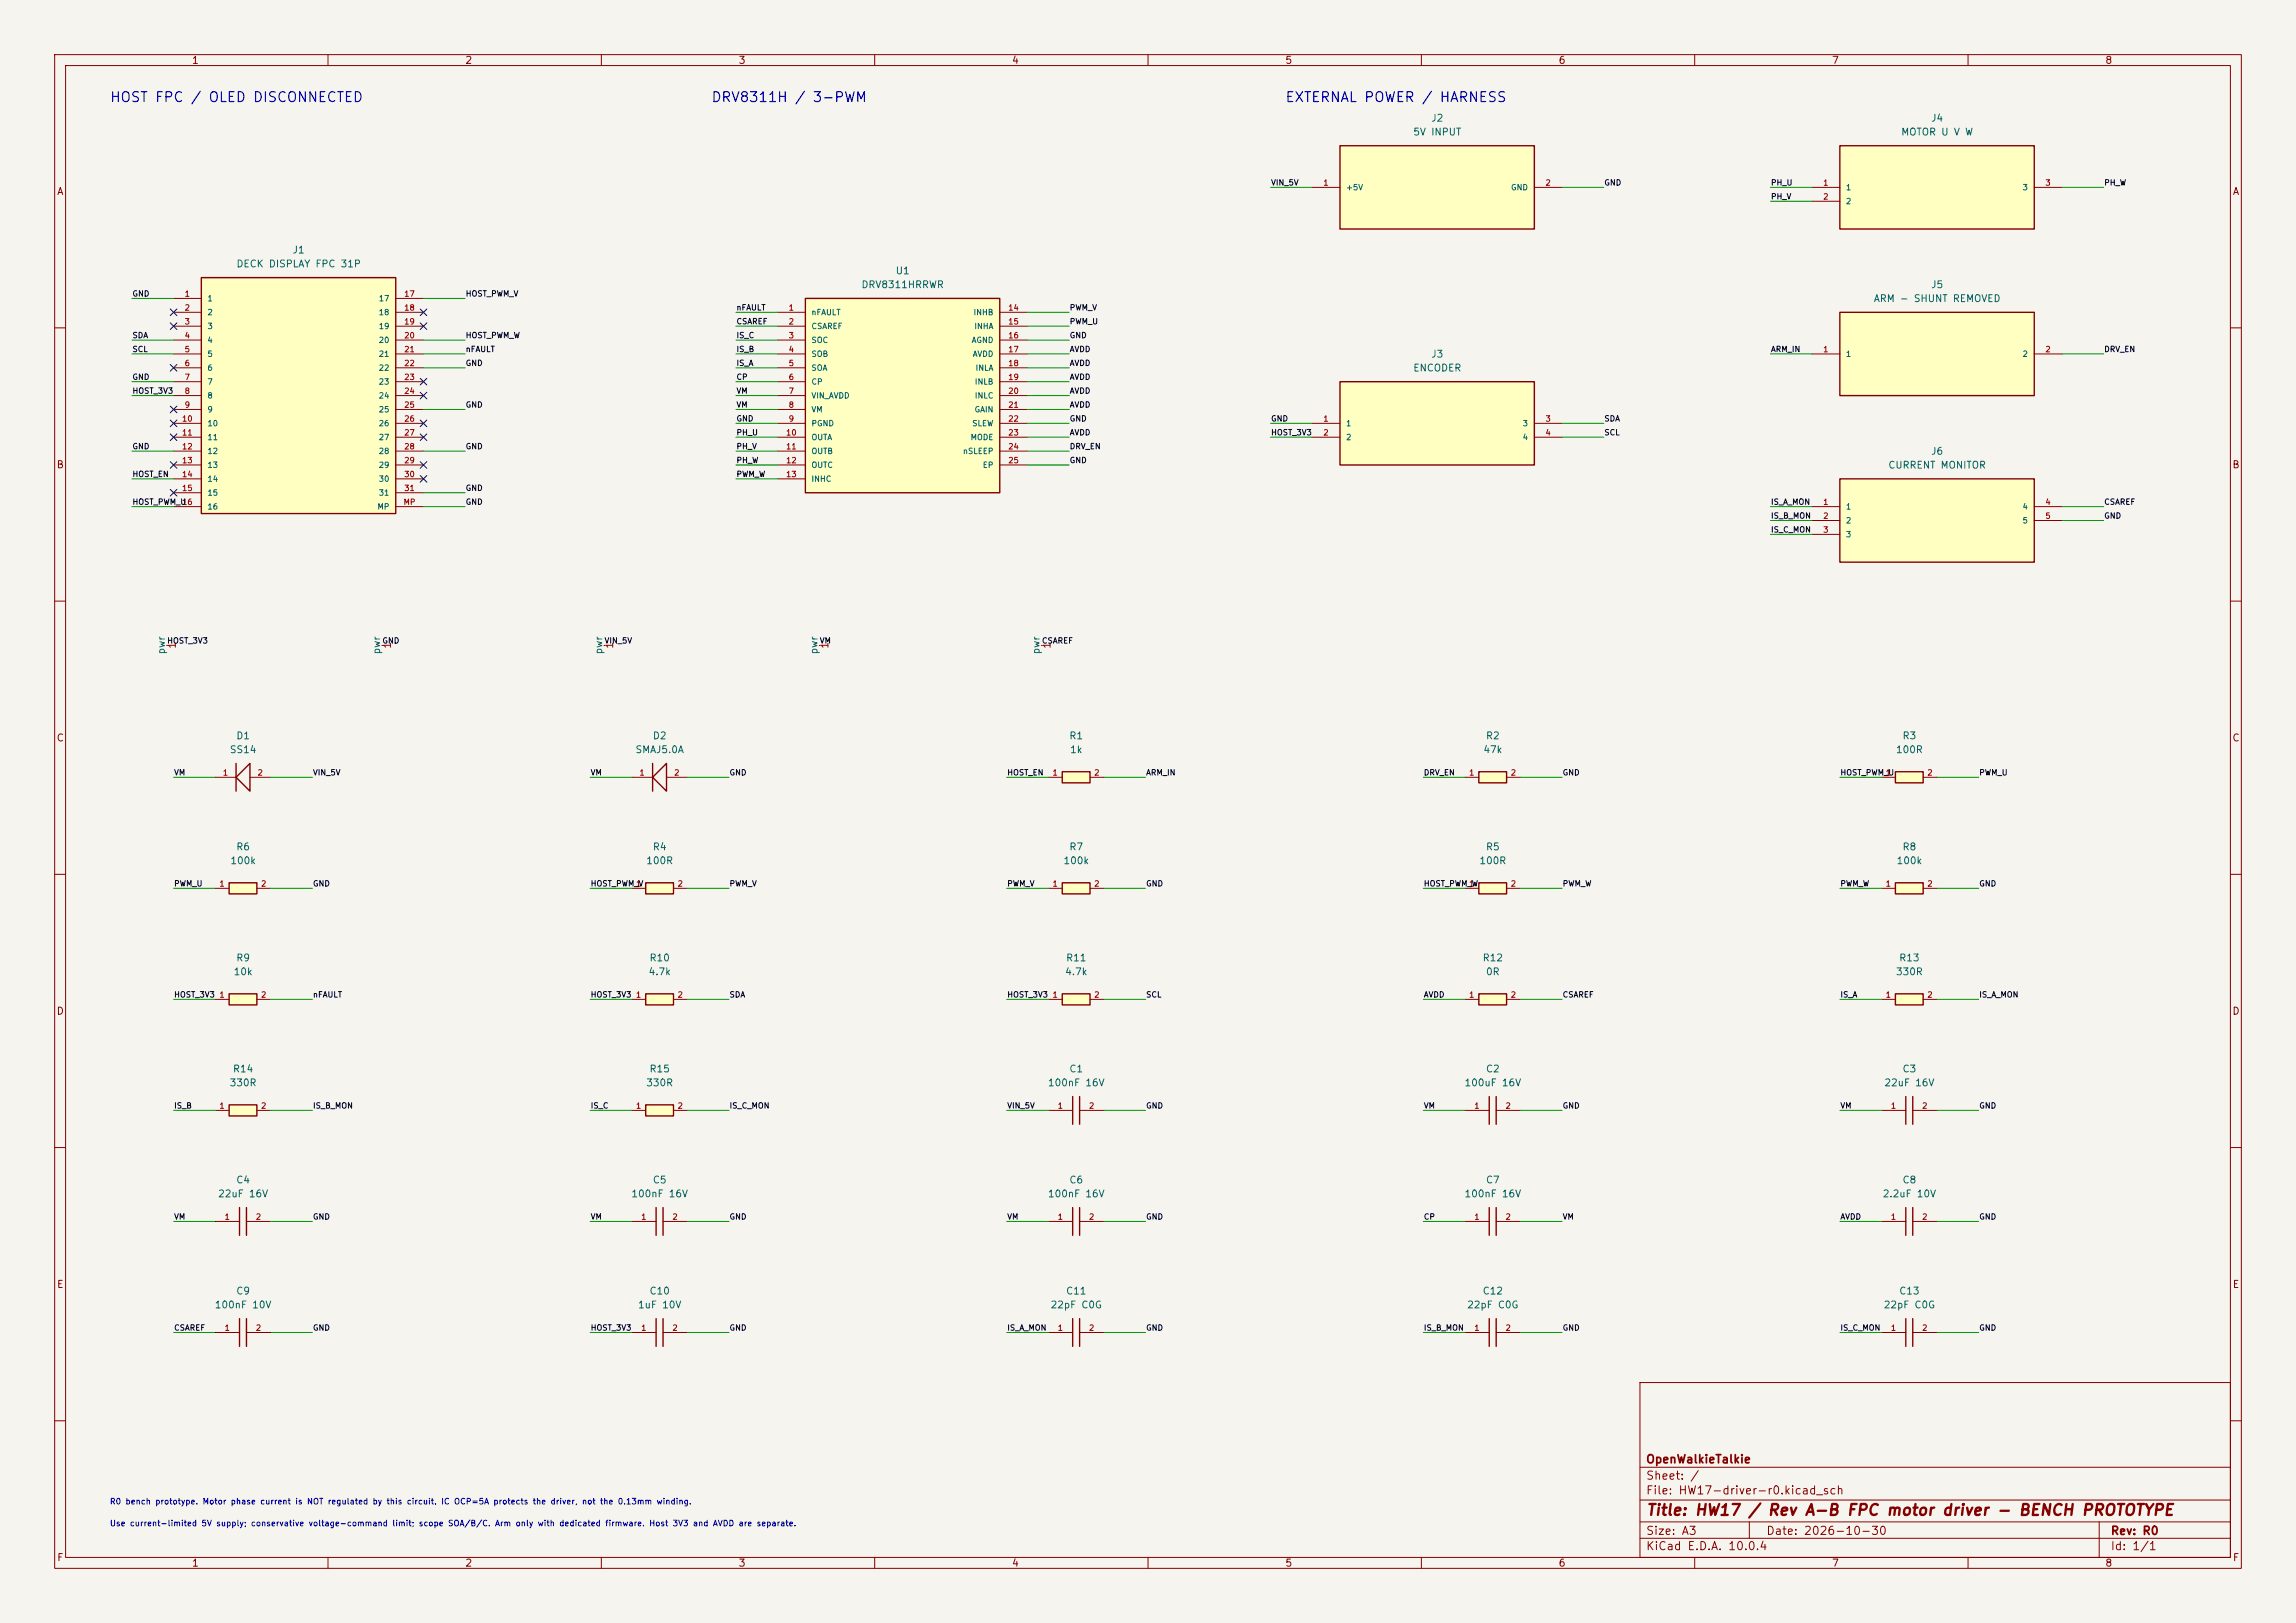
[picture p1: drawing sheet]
<svg xmlns="http://www.w3.org/2000/svg" width="420mm" height="297mm" viewBox="0 0 420 297" stroke-linecap="round" stroke-linejoin="round" font-family="sans-serif">
<defs><g id="words">
<text font-size="2" fill="#840000" x="301" y="277.8">Title: HW17 / Rev A-B FPC motor driver - BENCH PROTOTYPE</text>
<g font-size="1.8" fill="#0000c2">
<text x="20" y="19.1">HOST FPC / OLED DISCONNECTED</text>
<text x="130" y="19.1">DRV8311H / 3-PWM</text>
<text x="235" y="19.1">EXTERNAL POWER / HARNESS</text>
</g>
<g font-size="1.5" fill="#840000">
<text x="301" y="268.1">OpenWalkieTalkie</text>
<text x="301" y="273.8">File: HW17-driver-r0.kicad_sch</text>
<text x="301" y="271.1">Sheet: /</text>
<text x="301" y="281.2">Size: A3</text>
<text x="323" y="281.2">Date: 2026-10-30</text>
<text x="386" y="281.2">Rev: R0</text>
<text x="301" y="284">KiCad E.D.A. 10.0.4</text>
<text x="386" y="284">Id: 1/1</text>
</g>
<g font-size="1.3" fill="#840000">
<text x="35" y="12">1</text>
<text x="85" y="12">2</text>
<text x="135" y="12">3</text>
<text x="185" y="12">4</text>
<text x="235" y="12">5</text>
<text x="285" y="12">6</text>
<text x="335" y="12">7</text>
<text x="385" y="12">8</text>
<text x="10.3" y="36">A</text>
<text x="408.3" y="36">A</text>
<text x="10.3" y="86">B</text>
<text x="408.2" y="86">B</text>
<text x="10.3" y="136">C</text>
<text x="408.2" y="136">C</text>
<text x="10.3" y="186">D</text>
<text x="408.2" y="186">D</text>
<text x="10.3" y="236">E</text>
<text x="408.3" y="236">E</text>
<text x="10.3" y="286">F</text>
<text x="35" y="287">1</text>
<text x="85" y="287">2</text>
<text x="135" y="287">3</text>
<text x="185" y="287">4</text>
<text x="235" y="287">5</text>
<text x="285" y="287">6</text>
<text x="335" y="287">7</text>
<text x="385" y="287">8</text>
<text x="408.3" y="286">F</text>
</g>
<g font-size="1.3" fill="#006464">
<text x="261.7" y="22.6">J2</text>
<text x="353.1" y="22.6">J4</text>
<text x="258.4" y="25.1">5V INPUT</text>
<text x="347.7" y="25.1">MOTOR U V W</text>
<text x="53.4" y="46.7">J1</text>
<text x="43.1" y="49.2">DECK DISPLAY FPC 31P</text>
<text x="157.5" y="53">DRV8311HRRWR</text>
<text x="163.7" y="50.5">U1</text>
<text x="353.1" y="53">J5</text>
<text x="342.6" y="55.6">ARM - SHUNT REMOVED</text>
<text x="261.7" y="65.7">J3</text>
<text x="258.4" y="68.3">ENCODER</text>
<text x="353.1" y="83.5">J6</text>
<text x="345.3" y="86.1">CURRENT MONITOR</text>
<text x="30.5" y="119.8" transform="rotate(-90 30.5 119.8)">pwr</text>
<text x="69.8" y="119.8" transform="rotate(-90 69.8 119.8)">pwr</text>
<text x="110.5" y="119.8" transform="rotate(-90 110.5 119.8)">pwr</text>
<text x="149.8" y="119.8" transform="rotate(-90 149.8 119.8)">pwr</text>
<text x="190.5" y="119.8" transform="rotate(-90 190.5 119.8)">pwr</text>
<text x="43.1" y="135.6">D1</text>
<text x="119.3" y="135.6">D2</text>
<text x="195.5" y="135.6">R1</text>
<text x="271.7" y="135.6">R2</text>
<text x="347.9" y="135.6">R3</text>
<text x="41.9" y="138.1">SS14</text>
<text x="116.1" y="138.1">SMAJ5.0A</text>
<text x="195.6" y="138.1">1k</text>
<text x="271.2" y="138.1">47k</text>
<text x="346.7" y="138.1">100R</text>
<text x="43.1" y="155.9">R6</text>
<text x="119.3" y="155.9">R4</text>
<text x="195.5" y="155.9">R7</text>
<text x="271.7" y="155.9">R5</text>
<text x="347.9" y="155.9">R8</text>
<text x="42" y="158.5">100k</text>
<text x="118.1" y="158.5">100R</text>
<text x="194.4" y="158.5">100k</text>
<text x="270.5" y="158.5">100R</text>
<text x="346.8" y="158.5">100k</text>
<text x="42.6" y="178.8">10k</text>
<text x="43.1" y="176.2">R9</text>
<text x="118.5" y="178.8">4.7k</text>
<text x="118.7" y="176.2">R10</text>
<text x="194.7" y="178.8">4.7k</text>
<text x="194.9" y="176.2">R11</text>
<text x="271.1" y="176.2">R12</text>
<text x="271.7" y="178.8">0R</text>
<text x="346.7" y="178.8">330R</text>
<text x="347.3" y="176.2">R13</text>
<text x="42.5" y="196.6">R14</text>
<text x="118.7" y="196.6">R15</text>
<text x="195.5" y="196.6">C1</text>
<text x="271.7" y="196.6">C2</text>
<text x="347.9" y="196.6">C3</text>
<text x="41.9" y="199.1">330R</text>
<text x="118.1" y="199.1">330R</text>
<text x="191.6" y="199.1">100nF 16V</text>
<text x="267.8" y="199.1">100uF 16V</text>
<text x="344.6" y="199.1">22uF 16V</text>
<text x="39.8" y="219.4">22uF 16V</text>
<text x="43.1" y="216.9">C4</text>
<text x="115.4" y="219.4">100nF 16V</text>
<text x="119.3" y="216.9">C5</text>
<text x="191.6" y="219.4">100nF 16V</text>
<text x="195.5" y="216.9">C6</text>
<text x="267.8" y="219.4">100nF 16V</text>
<text x="271.7" y="216.9">C7</text>
<text x="344.3" y="219.4">2.2uF 10V</text>
<text x="347.9" y="216.9">C8</text>
<text x="39.2" y="239.7">100nF 10V</text>
<text x="43.1" y="237.2">C9</text>
<text x="116.6" y="239.7">1uF 10V</text>
<text x="118.7" y="237.2">C10</text>
<text x="192.1" y="239.7">22pF C0G</text>
<text x="194.9" y="237.2">C11</text>
<text x="268.3" y="239.7">22pF C0G</text>
<text x="271.1" y="237.2">C12</text>
<text x="344.5" y="239.7">22pF C0G</text>
<text x="347.3" y="237.2">C13</text>
</g>
<g font-size="1.3" fill="#a90000">
<text x="32.4" y="118.8" transform="rotate(-90 32.4 118.8)">1</text>
<text x="71.8" y="118.8" transform="rotate(-90 71.8 118.8)">1</text>
<text x="112.5" y="118.8" transform="rotate(-90 112.5 118.8)">1</text>
<text x="151.8" y="118.8" transform="rotate(-90 151.8 118.8)">1</text>
<text x="192.5" y="118.8" transform="rotate(-90 192.5 118.8)">1</text>
</g>
<g font-size="1.1" fill="#0000c2">
<text x="20" y="275.6">R0 bench prototype. Motor phase current is NOT regulated by this circuit. IC OCP=5A protects the driver, not the 0.13mm winding.</text>
<text x="20" y="279.6">Use current-limited 5V supply; conservative voltage-command limit; scope SOA/B/C. Arm only with dedicated firmware. Host 3V3 and AVDD are separate.</text>
</g>
<g font-size="1" fill="#0f0f0f">
<text x="232.4" y="34.2">VIN_5V</text>
<text x="293.4" y="34.2">GND</text>
<text x="323.8" y="34.2">PH_U</text>
<text x="384.8" y="34.2">PH_W</text>
<text x="323.8" y="36.7">PH_V</text>
<text x="24.1" y="54.5">GND</text>
<text x="85.1" y="54.5">HOST_PWM_V</text>
<text x="134.6" y="57.1">nFAULT</text>
<text x="134.6" y="59.6">CSAREF</text>
<text x="195.6" y="59.6">PWM_U</text>
<text x="195.6" y="57.1">PWM_V</text>
<text x="24.1" y="62.1">SDA</text>
<text x="24.1" y="64.7">SCL</text>
<text x="85.1" y="64.7">nFAULT</text>
<text x="85.1" y="62.1">HOST_PWM_W</text>
<text x="134.6" y="64.7">IS_B</text>
<text x="134.6" y="62.1">IS_C</text>
<text x="195.6" y="64.7">AVDD</text>
<text x="195.6" y="62.1">GND</text>
<text x="323.8" y="64.7">ARM_IN</text>
<text x="384.8" y="64.7">DRV_EN</text>
<text x="24.1" y="69.8">GND</text>
<text x="85.1" y="67.2">GND</text>
<text x="134.6" y="69.8">CP</text>
<text x="134.6" y="67.2">IS_A</text>
<text x="195.6" y="67.2">AVDD</text>
<text x="195.6" y="69.8">AVDD</text>
<text x="24.1" y="72.3">HOST_3V3</text>
<text x="85.1" y="74.8">GND</text>
<text x="134.6" y="72.3">VM</text>
<text x="134.6" y="77.4">GND</text>
<text x="134.6" y="74.8">VM</text>
<text x="195.6" y="72.3">AVDD</text>
<text x="195.6" y="74.8">AVDD</text>
<text x="195.6" y="77.4">GND</text>
<text x="232.4" y="77.4">GND</text>
<text x="293.4" y="77.4">SDA</text>
<text x="24.1" y="82.5">GND</text>
<text x="85.1" y="82.5">GND</text>
<text x="134.6" y="82.5">PH_V</text>
<text x="134.6" y="79.9">PH_U</text>
<text x="195.6" y="82.5">DRV_EN</text>
<text x="195.6" y="79.9">AVDD</text>
<text x="232.4" y="79.9">HOST_3V3</text>
<text x="293.4" y="79.9">SCL</text>
<text x="24.1" y="87.5">HOST_EN</text>
<text x="134.6" y="87.5">PWM_W</text>
<text x="134.6" y="85">PH_W</text>
<text x="195.6" y="85">GND</text>
<text x="24.1" y="92.6">HOST_PWM_U</text>
<text x="85.1" y="92.6">GND</text>
<text x="85.1" y="90.1">GND</text>
<text x="323.8" y="92.6">IS_A_MON</text>
<text x="323.8" y="95.2">IS_B_MON</text>
<text x="384.8" y="92.6">CSAREF</text>
<text x="384.8" y="95.2">GND</text>
<text x="323.8" y="97.7">IS_C_MON</text>
<text x="30.5" y="118">HOST_3V3</text>
<text x="69.8" y="118">GND</text>
<text x="110.5" y="118">VIN_5V</text>
<text x="149.9" y="118">VM</text>
<text x="190.5" y="118">CSAREF</text>
<text x="31.7" y="142.1">VM</text>
<text x="57.1" y="142.1">VIN_5V</text>
<text x="107.9" y="142.1">VM</text>
<text x="133.3" y="142.1">GND</text>
<text x="184.1" y="142.1">HOST_EN</text>
<text x="209.5" y="142.1">ARM_IN</text>
<text x="260.3" y="142.1">DRV_EN</text>
<text x="285.8" y="142.1">GND</text>
<text x="336.5" y="142.1">HOST_PWM_U</text>
<text x="361.9" y="142.1">PWM_U</text>
<text x="31.7" y="162.5">PWM_U</text>
<text x="57.1" y="162.5">GND</text>
<text x="107.9" y="162.5">HOST_PWM_V</text>
<text x="133.3" y="162.5">PWM_V</text>
<text x="184.1" y="162.5">PWM_V</text>
<text x="209.5" y="162.5">GND</text>
<text x="260.3" y="162.5">HOST_PWM_W</text>
<text x="285.8" y="162.5">PWM_W</text>
<text x="336.5" y="162.5">PWM_W</text>
<text x="361.9" y="162.5">GND</text>
<text x="31.7" y="182.8">HOST_3V3</text>
<text x="57.1" y="182.8">nFAULT</text>
<text x="107.9" y="182.8">HOST_3V3</text>
<text x="133.3" y="182.8">SDA</text>
<text x="184.1" y="182.8">HOST_3V3</text>
<text x="209.5" y="182.8">SCL</text>
<text x="260.3" y="182.8">AVDD</text>
<text x="285.8" y="182.8">CSAREF</text>
<text x="336.5" y="182.8">IS_A</text>
<text x="361.9" y="182.8">IS_A_MON</text>
<text x="31.7" y="203.1">IS_B</text>
<text x="57.1" y="203.1">IS_B_MON</text>
<text x="107.9" y="203.1">IS_C</text>
<text x="133.3" y="203.1">IS_C_MON</text>
<text x="184.1" y="203.1">VIN_5V</text>
<text x="209.5" y="203.1">GND</text>
<text x="260.3" y="203.1">VM</text>
<text x="285.8" y="203.1">GND</text>
<text x="336.5" y="203.1">VM</text>
<text x="361.9" y="203.1">GND</text>
<text x="31.7" y="223.4">VM</text>
<text x="57.1" y="223.4">GND</text>
<text x="107.9" y="223.4">VM</text>
<text x="133.3" y="223.4">GND</text>
<text x="184.1" y="223.4">VM</text>
<text x="209.5" y="223.4">GND</text>
<text x="260.3" y="223.4">CP</text>
<text x="285.8" y="223.4">VM</text>
<text x="336.5" y="223.4">AVDD</text>
<text x="361.9" y="223.4">GND</text>
<text x="31.7" y="243.7">CSAREF</text>
<text x="57.1" y="243.7">GND</text>
<text x="107.9" y="243.7">HOST_3V3</text>
<text x="133.3" y="243.7">GND</text>
<text x="184.1" y="243.7">IS_A_MON</text>
<text x="209.5" y="243.7">GND</text>
<text x="260.3" y="243.7">IS_B_MON</text>
<text x="285.8" y="243.7">GND</text>
<text x="336.5" y="243.7">IS_C_MON</text>
<text x="361.9" y="243.7">GND</text>
</g>
<g font-size="1" fill="#a90000">
<text x="242" y="34.2">1</text>
<text x="282.6" y="34.2">2</text>
<text x="333.4" y="34.2">1</text>
<text x="374" y="34.2">3</text>
<text x="333.4" y="36.8">2</text>
<text x="33.7" y="54.5">1</text>
<text x="33.7" y="57.1">2</text>
<text x="33.7" y="59.6">3</text>
<text x="73.8" y="54.5">17</text>
<text x="73.8" y="57.1">18</text>
<text x="73.8" y="59.6">19</text>
<text x="144.2" y="57.1">1</text>
<text x="144.2" y="59.6">2</text>
<text x="184.3" y="57.1">14</text>
<text x="184.3" y="59.6">15</text>
<text x="33.7" y="62.2">4</text>
<text x="33.7" y="64.7">5</text>
<text x="73.8" y="62.2">20</text>
<text x="73.8" y="64.7">21</text>
<text x="144.2" y="62.2">3</text>
<text x="144.2" y="64.7">4</text>
<text x="184.3" y="62.2">16</text>
<text x="184.3" y="64.7">17</text>
<text x="333.4" y="64.7">1</text>
<text x="374" y="64.7">2</text>
<text x="33.7" y="67.2">6</text>
<text x="33.7" y="69.8">7</text>
<text x="73.8" y="67.2">22</text>
<text x="73.8" y="69.8">23</text>
<text x="144.2" y="67.2">5</text>
<text x="144.2" y="69.8">6</text>
<text x="184.3" y="67.2">18</text>
<text x="184.3" y="69.8">19</text>
<text x="33.2" y="77.4">10</text>
<text x="33.7" y="72.3">8</text>
<text x="33.7" y="74.9">9</text>
<text x="73.8" y="72.3">24</text>
<text x="73.8" y="74.9">25</text>
<text x="73.8" y="77.4">26</text>
<text x="144.2" y="72.3">7</text>
<text x="144.2" y="74.9">8</text>
<text x="144.2" y="77.4">9</text>
<text x="184.3" y="72.3">20</text>
<text x="184.3" y="74.9">21</text>
<text x="184.3" y="77.4">22</text>
<text x="242" y="77.4">1</text>
<text x="282.6" y="77.4">3</text>
<text x="33.2" y="79.9">11</text>
<text x="33.2" y="82.5">12</text>
<text x="73.8" y="79.9">27</text>
<text x="73.8" y="82.5">28</text>
<text x="143.7" y="79.9">10</text>
<text x="143.7" y="82.5">11</text>
<text x="184.3" y="79.9">23</text>
<text x="184.3" y="82.5">24</text>
<text x="242" y="79.9">2</text>
<text x="282.6" y="79.9">4</text>
<text x="33.2" y="85">13</text>
<text x="33.2" y="87.6">14</text>
<text x="73.8" y="85">29</text>
<text x="73.8" y="87.6">30</text>
<text x="143.7" y="85">12</text>
<text x="143.7" y="87.6">13</text>
<text x="184.3" y="85">25</text>
<text x="33.2" y="90.1">15</text>
<text x="33.2" y="92.6">16</text>
<text x="73.7" y="92.6">MP</text>
<text x="73.8" y="90.1">31</text>
<text x="333.4" y="92.6">1</text>
<text x="333.4" y="95.2">2</text>
<text x="374" y="92.6">4</text>
<text x="374" y="95.2">5</text>
<text x="333.4" y="97.7">3</text>
<text x="40.7" y="142.2">1</text>
<text x="47" y="142.2">2</text>
<text x="116.9" y="142.2">1</text>
<text x="123.2" y="142.2">2</text>
<text x="192.4" y="142.2">1</text>
<text x="200" y="142.2">2</text>
<text x="268.6" y="142.2">1</text>
<text x="276.2" y="142.2">2</text>
<text x="344.8" y="142.2">1</text>
<text x="352.4" y="142.2">2</text>
<text x="40" y="162.5">1</text>
<text x="47.6" y="162.5">2</text>
<text x="116.2" y="162.5">1</text>
<text x="123.8" y="162.5">2</text>
<text x="192.4" y="162.5">1</text>
<text x="200" y="162.5">2</text>
<text x="268.6" y="162.5">1</text>
<text x="276.2" y="162.5">2</text>
<text x="344.8" y="162.5">1</text>
<text x="352.4" y="162.5">2</text>
<text x="40" y="182.8">1</text>
<text x="47.6" y="182.8">2</text>
<text x="116.2" y="182.8">1</text>
<text x="123.8" y="182.8">2</text>
<text x="192.4" y="182.8">1</text>
<text x="200" y="182.8">2</text>
<text x="268.6" y="182.8">1</text>
<text x="276.2" y="182.8">2</text>
<text x="344.8" y="182.8">1</text>
<text x="352.4" y="182.8">2</text>
<text x="40" y="203.1">1</text>
<text x="47.6" y="203.1">2</text>
<text x="116.2" y="203.1">1</text>
<text x="123.8" y="203.1">2</text>
<text x="193.4" y="203.1">1</text>
<text x="199.1" y="203.1">2</text>
<text x="269.6" y="203.1">1</text>
<text x="275.3" y="203.1">2</text>
<text x="345.8" y="203.1">1</text>
<text x="351.5" y="203.1">2</text>
<text x="41" y="223.4">1</text>
<text x="46.7" y="223.4">2</text>
<text x="117.2" y="223.4">1</text>
<text x="122.9" y="223.4">2</text>
<text x="193.4" y="223.4">1</text>
<text x="199.1" y="223.4">2</text>
<text x="269.6" y="223.4">1</text>
<text x="275.3" y="223.4">2</text>
<text x="345.8" y="223.4">1</text>
<text x="351.5" y="223.4">2</text>
<text x="41" y="243.8">1</text>
<text x="46.7" y="243.8">2</text>
<text x="117.2" y="243.8">1</text>
<text x="122.9" y="243.8">2</text>
<text x="193.4" y="243.8">1</text>
<text x="199.1" y="243.8">2</text>
<text x="269.6" y="243.8">1</text>
<text x="275.3" y="243.8">2</text>
<text x="345.8" y="243.8">1</text>
<text x="351.5" y="243.8">2</text>
</g>
<g font-size="1" fill="#006464">
<text x="246.1" y="35.1">+5V</text>
<text x="276.3" y="35.1">GND</text>
<text x="337.6" y="35.1">1</text>
<text x="369.9" y="35.1">3</text>
<text x="337.6" y="37.6">2</text>
<text x="37.8" y="55.4">1</text>
<text x="37.8" y="57.9">2</text>
<text x="69.2" y="55.4">17</text>
<text x="69.2" y="57.9">18</text>
<text x="148.3" y="57.9">nFAULT</text>
<text x="178" y="57.9">INHB</text>
<text x="37.8" y="60.5">3</text>
<text x="37.8" y="63">4</text>
<text x="37.8" y="65.5">5</text>
<text x="69.2" y="60.5">19</text>
<text x="69.2" y="63">20</text>
<text x="69.2" y="65.5">21</text>
<text x="148.3" y="60.5">CSAREF</text>
<text x="148.3" y="63">SOC</text>
<text x="148.3" y="65.5">SOB</text>
<text x="177.6" y="63">AGND</text>
<text x="177.8" y="65.5">AVDD</text>
<text x="178.1" y="60.5">INHA</text>
<text x="337.6" y="65.5">1</text>
<text x="369.9" y="65.5">2</text>
<text x="37.8" y="68.1">6</text>
<text x="37.8" y="70.6">7</text>
<text x="69.2" y="68.1">22</text>
<text x="69.2" y="70.6">23</text>
<text x="148.3" y="68.1">SOA</text>
<text x="148.3" y="70.6">CP</text>
<text x="178.2" y="70.6">INLB</text>
<text x="178.4" y="68.1">INLA</text>
<text x="37.8" y="73.2">8</text>
<text x="37.8" y="75.7">9</text>
<text x="69.2" y="73.2">24</text>
<text x="69.2" y="75.7">25</text>
<text x="148.3" y="73.2">VIN_AVDD</text>
<text x="148.3" y="75.7">VM</text>
<text x="178.2" y="75.7">GAIN</text>
<text x="178.2" y="73.2">INLC</text>
<text x="37.8" y="78.2">10</text>
<text x="37.8" y="80.8">11</text>
<text x="37.8" y="83.3">12</text>
<text x="69.2" y="78.2">26</text>
<text x="69.2" y="80.8">27</text>
<text x="69.2" y="83.3">28</text>
<text x="148.3" y="78.2">PGND</text>
<text x="148.3" y="80.8">OUTA</text>
<text x="148.3" y="83.3">OUTB</text>
<text x="176" y="83.3">nSLEEP</text>
<text x="177.4" y="80.8">MODE</text>
<text x="177.7" y="78.2">SLEW</text>
<text x="246.1" y="78.2">1</text>
<text x="246.1" y="80.8">2</text>
<text x="278.4" y="78.2">3</text>
<text x="278.4" y="80.8">4</text>
<text x="37.8" y="85.9">13</text>
<text x="37.8" y="88.4">14</text>
<text x="69.2" y="85.9">29</text>
<text x="69.2" y="88.4">30</text>
<text x="148.3" y="85.9">OUTC</text>
<text x="148.3" y="88.4">INHC</text>
<text x="179.7" y="85.9">EP</text>
<text x="37.8" y="90.9">15</text>
<text x="37.8" y="93.5">16</text>
<text x="68.9" y="93.5">MP</text>
<text x="69.2" y="90.9">31</text>
<text x="337.6" y="93.5">1</text>
<text x="369.9" y="93.5">4</text>
<text x="337.6" y="96">2</text>
<text x="337.6" y="98.6">3</text>
<text x="369.9" y="96">5</text>
</g>
</g></defs>
<path d="M0 0h420v297h-420z" fill="#f5f4ef" stroke="#f5f4ef" stroke-width=".18"/>
<g fill="none" stroke="#840000" stroke-width=".18">
<path d="M10 10h400v277h-400zM12 12h396v273h-396zM60 10v2M110 10v2M160 10v2M210 10v2M260 10v2M310 10v2M360 10v2M10 60h2M408 60h2M10 110h2"/>
<path d="M408 110h2M10 160h2M408 160h2M10 210h2M408 210h2M300 253h108v32h-108zM10 260h2M300 278.5h108M300 274.5h108M300 268.5h108M320 278.5v3M384 278.5v6.5"/>
<path d="M408 260h2M60 285v2M110 285v2M160 285v2M210 285v2M260 285v2M300 281.5h108M310 285v2M360 285v2"/>
</g>
<path d="M336.5 26.7h35.6v15.2h-35.6z" fill="#ffffc2"/>
<path d="M336.5 26.7h35.6v15.2h-35.6zM43.2 139.7v5.1M43.2 142.2l2.5-2.5v5.1z" fill="none" stroke="#840000" stroke-width=".25"/>
<path d="M331.5 34.3h5M331.5 36.8h5M372.1 34.3h5.1M39.4 142.2h3.8M45.7 142.2h3.8" fill="none" stroke="#840000" stroke-width=".18"/>
<path d="M41.9 161.5h5.1v2.1h-5.1z" fill="#ffffc2"/>
<path d="M41.9 161.5h5.1v2.1h-5.1zM120 221v5.1M121.3 221v5.1" fill="none" stroke="#840000" stroke-width=".25"/>
<path d="M39.4 162.6h2.5M47 162.6h2.5M115.6 223.5h4.4M121.3 223.5h4.4" fill="none" stroke="#840000" stroke-width=".18"/>
<path d="M118.1 202.2h5.1v2h-5.1z" fill="#ffffc2"/>
<path d="M118.1 202.2h5.1v2h-5.1z" fill="none" stroke="#840000" stroke-width=".25"/>
<path d="M115.6 203.2h2.5M123.2 203.2h2.5" fill="none" stroke="#840000" stroke-width=".18"/>
<path d="M118.1 181.9h5.1v2h-5.1z" fill="#ffffc2"/>
<path d="M118.1 181.9h5.1v2h-5.1z" fill="none" stroke="#840000" stroke-width=".25"/>
<path d="M115.6 182.9h2.5M123.2 182.9h2.5" fill="none" stroke="#840000" stroke-width=".18"/>
<path d="M118.1 161.5h5.1v2.1h-5.1z" fill="#ffffc2"/>
<path d="M119.4 139.7v5.1M119.4 142.2l2.5-2.5v5.1zM118.1 161.5h5.1v2.1h-5.1z" fill="none" stroke="#840000" stroke-width=".25"/>
<path d="M110.5 118.1h.1M149.9 118.1h.1M115.6 142.2h3.8M121.9 142.2h3.8M115.6 162.6h2.5M123.2 162.6h2.5" fill="none" stroke="#840000" stroke-width=".18"/>
<path d="M147.3 54.6h35.6v35.6h-35.6z" fill="#ffffc2"/>
<path d="M147.3 54.6h35.6v35.6h-35.6z" fill="none" stroke="#840000" stroke-width=".25"/>
<g fill="none" stroke="#840000" stroke-width=".18">
<path d="M142.2 57.2h5.1M142.2 59.7h5.1M182.9 57.2h5.1M182.9 59.7h5.1M142.2 62.2h5.1M142.2 64.8h5.1M142.2 67.3h5.1M142.2 69.9h5.1M142.2 72.4h5.1M142.2 74.9h5.1M142.2 77.5h5.1M182.9 62.2h5.1"/>
<path d="M182.9 64.8h5.1M182.9 67.3h5.1M182.9 69.9h5.1M182.9 72.4h5.1M182.9 74.9h5.1M182.9 77.5h5.1M142.2 80h5.1M142.2 82.6h5.1M142.2 85.1h5.1M142.2 87.6h5.1M182.9 80h5.1M182.9 82.6h5.1"/>
<path d="M182.9 85.1h5.1"/>
</g>
<path d="M41.9 181.9h5.1v2h-5.1z" fill="#ffffc2"/>
<path d="M41.9 181.9h5.1v2h-5.1z" fill="none" stroke="#840000" stroke-width=".25"/>
<path d="M39.4 182.9h2.5M47 182.9h2.5" fill="none" stroke="#840000" stroke-width=".18"/>
<path d="M36.8 50.8h35.6v43.2h-35.6z" fill="#ffffc2"/>
<path d="M36.8 50.8h35.6v43.2h-35.6z" fill="none" stroke="#840000" stroke-width=".25"/>
<g fill="none" stroke="#840000" stroke-width=".18">
<path d="M31.7 54.6h5.1M31.7 57.2h5.1M31.7 59.7h5.1M72.4 54.6h5.1M72.4 57.2h5.1M72.4 59.7h5.1M31.7 62.2h5.1M31.7 64.8h5.1M31.7 67.3h5.1M31.7 69.9h5.1M31.7 72.4h5.1M31.7 74.9h5.1"/>
<path d="M31.7 77.5h5.1M72.4 62.2h5.1M72.4 64.8h5.1M72.4 67.3h5.1M72.4 69.9h5.1M72.4 72.4h5.1M72.4 74.9h5.1M72.4 77.5h5.1M31.7 80h5.1M31.7 82.6h5.1M31.7 85.1h5.1M31.7 87.6h5.1"/>
<path d="M31.7 90.2h5.1M31.7 92.7h5.1M72.4 80h5.1M72.4 82.6h5.1M72.4 85.1h5.1M72.4 87.6h5.1M72.4 90.2h5.1M72.4 92.7h5.1"/>
</g>
<path d="M41.9 202.2h5.1v2h-5.1z" fill="#ffffc2"/>
<g fill="none" stroke="#840000" stroke-width=".25">
<path d="M41.9 202.2h5.1v2h-5.1zM272.4 200.7v5M273.7 200.7v5M43.8 221v5.1M45.1 221v5.1M272.4 221v5.1M273.7 221v5.1M43.8 241.3v5.1M45.1 241.3v5.1M120 241.3v5.1M121.3 241.3v5.1M272.4 241.3v5.1"/>
<path d="M273.7 241.3v5.1"/>
</g>
<g fill="none" stroke="#840000" stroke-width=".18">
<path d="M30.5 118.1h.1M69.8 118.1h.1M39.4 203.2h2.5M47 203.2h2.5M268 203.2h4.4M273.7 203.2h4.4M39.4 223.5h4.4M45.1 223.5h4.4M268 223.5h4.4M273.7 223.5h4.4M39.4 243.8h4.4M45.1 243.8h4.4"/>
<path d="M115.6 243.8h4.4M121.3 243.8h4.4M268 243.8h4.4M273.7 243.8h4.4"/>
</g>
<path d="M270.5 181.9h5.1v2h-5.1z" fill="#ffffc2"/>
<path d="M270.5 181.9h5.1v2h-5.1z" fill="none" stroke="#840000" stroke-width=".25"/>
<path d="M268 182.9h2.5M275.6 182.9h2.5" fill="none" stroke="#840000" stroke-width=".18"/>
<path d="M270.5 161.5h5.1v2.1h-5.1z" fill="#ffffc2"/>
<path d="M270.5 161.5h5.1v2.1h-5.1z" fill="none" stroke="#840000" stroke-width=".25"/>
<path d="M268 162.6h2.5M275.6 162.6h2.5" fill="none" stroke="#840000" stroke-width=".18"/>
<path d="M270.5 141.2h5.1v2.1h-5.1z" fill="#ffffc2"/>
<path d="M270.5 141.2h5.1v2.1h-5.1zM196.2 200.7v5M197.5 200.7v5M196.2 221v5.1M197.5 221v5.1M196.2 241.3v5.1M197.5 241.3v5.1" fill="none" stroke="#840000" stroke-width=".25"/>
<path d="M268 142.2h2.5M275.6 142.2h2.5M191.8 203.2h4.4M197.5 203.2h4.4M191.8 223.5h4.4M197.5 223.5h4.4M191.8 243.8h4.4M197.5 243.8h4.4" fill="none" stroke="#840000" stroke-width=".18"/>
<path d="M194.3 181.9h5.1v2h-5.1z" fill="#ffffc2"/>
<path d="M194.3 181.9h5.1v2h-5.1z" fill="none" stroke="#840000" stroke-width=".25"/>
<path d="M191.8 182.9h2.5M199.4 182.9h2.5" fill="none" stroke="#840000" stroke-width=".18"/>
<path d="M194.3 161.5h5.1v2.1h-5.1z" fill="#ffffc2"/>
<path d="M194.3 161.5h5.1v2.1h-5.1z" fill="none" stroke="#840000" stroke-width=".25"/>
<path d="M190.5 118.1h.1M191.8 162.6h2.5M199.4 162.6h2.5" fill="none" stroke="#840000" stroke-width=".18"/>
<path d="M245.1 26.7h35.6v15.2h-35.6z" fill="#ffffc2"/>
<path d="M245.1 26.7h35.6v15.2h-35.6z" fill="none" stroke="#840000" stroke-width=".25"/>
<path d="M240 34.3h5.1M280.7 34.3h5" fill="none" stroke="#840000" stroke-width=".18"/>
<path d="M245.1 69.9h35.6v15.2h-35.6z" fill="#ffffc2"/>
<path d="M245.1 69.9h35.6v15.2h-35.6z" fill="none" stroke="#840000" stroke-width=".25"/>
<path d="M240 77.5h5.1M280.7 77.5h5M240 80h5.1M280.7 80h5" fill="none" stroke="#840000" stroke-width=".18"/>
<path d="M194.3 141.2h5.1v2.1h-5.1z" fill="#ffffc2"/>
<path d="M194.3 141.2h5.1v2.1h-5.1zM348.6 200.7v5M349.9 200.7v5M348.6 221v5.1M349.9 221v5.1M348.6 241.3v5.1M349.9 241.3v5.1" fill="none" stroke="#840000" stroke-width=".25"/>
<path d="M191.8 142.2h2.5M199.4 142.2h2.5M344.2 203.2h4.4M349.9 203.2h4.4M344.2 223.5h4.4M349.9 223.5h4.4M344.2 243.8h4.4M349.9 243.8h4.4" fill="none" stroke="#840000" stroke-width=".18"/>
<path d="M346.7 181.9h5.1v2h-5.1z" fill="#ffffc2"/>
<path d="M346.7 181.9h5.1v2h-5.1z" fill="none" stroke="#840000" stroke-width=".25"/>
<path d="M344.2 182.9h2.5M351.8 182.9h2.5" fill="none" stroke="#840000" stroke-width=".18"/>
<path d="M336.5 87.6h35.6v15.3h-35.6z" fill="#ffffc2"/>
<path d="M336.5 87.6h35.6v15.3h-35.6z" fill="none" stroke="#840000" stroke-width=".25"/>
<path d="M331.5 92.7h5M331.5 95.3h5M331.5 97.8h5M372.1 92.7h5.1M372.1 95.3h5.1" fill="none" stroke="#840000" stroke-width=".18"/>
<path d="M346.7 161.5h5.1v2.1h-5.1z" fill="#ffffc2"/>
<path d="M346.7 161.5h5.1v2.1h-5.1z" fill="none" stroke="#840000" stroke-width=".25"/>
<path d="M344.2 162.6h2.5M351.8 162.6h2.5" fill="none" stroke="#840000" stroke-width=".18"/>
<path d="M346.7 141.2h5.1v2.1h-5.1z" fill="#ffffc2"/>
<path d="M346.7 141.2h5.1v2.1h-5.1z" fill="none" stroke="#840000" stroke-width=".25"/>
<path d="M344.2 142.2h2.5M351.8 142.2h2.5" fill="none" stroke="#840000" stroke-width=".18"/>
<path d="M336.5 57.2h35.6v15.2h-35.6z" fill="#ffffc2"/>
<path d="M336.5 57.2h35.6v15.2h-35.6z" fill="none" stroke="#840000" stroke-width=".25"/>
<path d="M331.5 64.8h5M372.1 64.8h5.1" fill="none" stroke="#840000" stroke-width=".18"/>
<g fill="none" stroke="#009600" stroke-width=".18">
<path d="M232.4 34.3h7.6M285.7 34.3h7.7M323.8 34.3h7.7M323.8 36.8h7.7M377.2 34.3h7.6M24.1 54.6h7.6M77.5 54.6h7.6M134.6 59.7h7.6M134.6 57.2h7.6M188 59.7h7.6M188 57.2h7.6M24.1 69.9h7.6"/>
<path d="M24.1 64.8h7.6M24.1 62.2h7.6M24.1 72.4h7.6M77.5 64.8h7.6M77.5 62.2h7.6M77.5 74.9h7.6M77.5 67.3h7.6M134.6 69.9h7.6M134.6 64.8h7.6M134.6 62.2h7.6M134.6 77.5h7.6M134.6 74.9h7.6"/>
<path d="M134.6 67.3h7.6M134.6 72.4h7.6M188 69.9h7.6M188 64.8h7.6M188 62.2h7.6M188 77.5h7.6M188 74.9h7.6M188 67.3h7.6M188 72.4h7.6M232.4 77.5h7.6M285.7 77.5h7.7M323.8 64.8h7.7"/>
<path d="M377.2 64.8h7.6M24.1 82.6h7.6M24.1 87.6h7.6M24.1 92.7h7.6M77.5 82.6h7.6M77.5 92.7h7.6M77.5 90.2h7.6M134.6 82.6h7.6M134.6 80h7.6M134.6 87.6h7.6M134.6 85.1h7.6M188 82.6h7.6"/>
<path d="M188 80h7.6M188 85.1h7.6M232.4 80h7.6M285.7 80h7.7M323.8 92.7h7.7M323.8 95.3h7.7M323.8 97.8h7.7M377.2 92.7h7.6M377.2 95.3h7.6M31.7 142.2h7.7M49.5 142.2h7.6M107.9 142.2h7.7"/>
<path d="M125.7 142.2h7.6M184.1 142.2h7.7M201.9 142.2h7.6M260.3 142.2h7.7M278.1 142.2h7.6M336.5 142.2h7.7M354.3 142.2h7.6M31.7 162.6h7.7M49.5 162.6h7.6M107.9 162.6h7.7M125.7 162.6h7.6M184.1 162.6h7.7"/>
<path d="M201.9 162.6h7.6M260.3 162.6h7.7M278.1 162.6h7.6M336.5 162.6h7.7M354.3 162.6h7.6M31.7 182.9h7.7M49.5 182.9h7.6M107.9 182.9h7.7M125.7 182.9h7.6M184.1 182.9h7.7M201.9 182.9h7.6M260.3 182.9h7.7"/>
<path d="M278.1 182.9h7.6M336.5 182.9h7.7M354.3 182.9h7.6M31.7 203.2h7.7M49.5 203.2h7.6M107.9 203.2h7.7M125.7 203.2h7.6M184.1 203.2h7.7M201.9 203.2h7.6M260.3 203.2h7.7M278.1 203.2h7.6M336.5 203.2h7.7"/>
<path d="M354.3 203.2h7.6M31.7 223.5h7.7M49.5 223.5h7.6M107.9 223.5h7.7M125.7 223.5h7.6M184.1 223.5h7.7M201.9 223.5h7.6M260.3 223.5h7.7M278.1 223.5h7.6M336.5 223.5h7.7M354.3 223.5h7.6M31.7 243.8h7.7"/>
<path d="M49.5 243.8h7.6M107.9 243.8h7.7M125.7 243.8h7.6M184.1 243.8h7.7M201.9 243.8h7.6M260.3 243.8h7.7M278.1 243.8h7.6M336.5 243.8h7.7M354.3 243.8h7.6"/>
</g>
<g fill="none" stroke="#000084" stroke-width=".18">
<path d="M31.1 56.5l1.3 1.3M31.1 59.1l1.3 1.2M32.4 56.5l-1.3 1.3M32.4 59.1l-1.3 1.2M76.9 59.1l1.2 1.2M76.9 56.5l1.2 1.3M78.1 59.1l-1.2 1.2M78.1 56.5l-1.2 1.3M31.1 66.7l1.3 1.2M31.1 79.4l1.3 1.2M31.1 76.9l1.3 1.2M31.1 74.3l1.3 1.2"/>
<path d="M32.4 66.7l-1.3 1.2M32.4 79.4l-1.3 1.2M32.4 76.9l-1.3 1.2M32.4 74.3l-1.3 1.2M76.9 79.4l1.2 1.2M76.9 76.9l1.2 1.2M76.9 71.8l1.2 1.2M76.9 69.2l1.2 1.3M78.1 79.4l-1.2 1.2M78.1 76.9l-1.2 1.2M78.1 71.8l-1.2 1.2M78.1 69.2l-1.2 1.3"/>
<path d="M31.1 89.6l1.3 1.2M31.1 84.5l1.3 1.2M32.4 89.6l-1.3 1.2M32.4 84.5l-1.3 1.2M76.9 87l1.2 1.2M76.9 84.5l1.2 1.2M78.1 87l-1.2 1.2M78.1 84.5l-1.2 1.2"/>
</g>
<use href="#words"/>
</svg>
